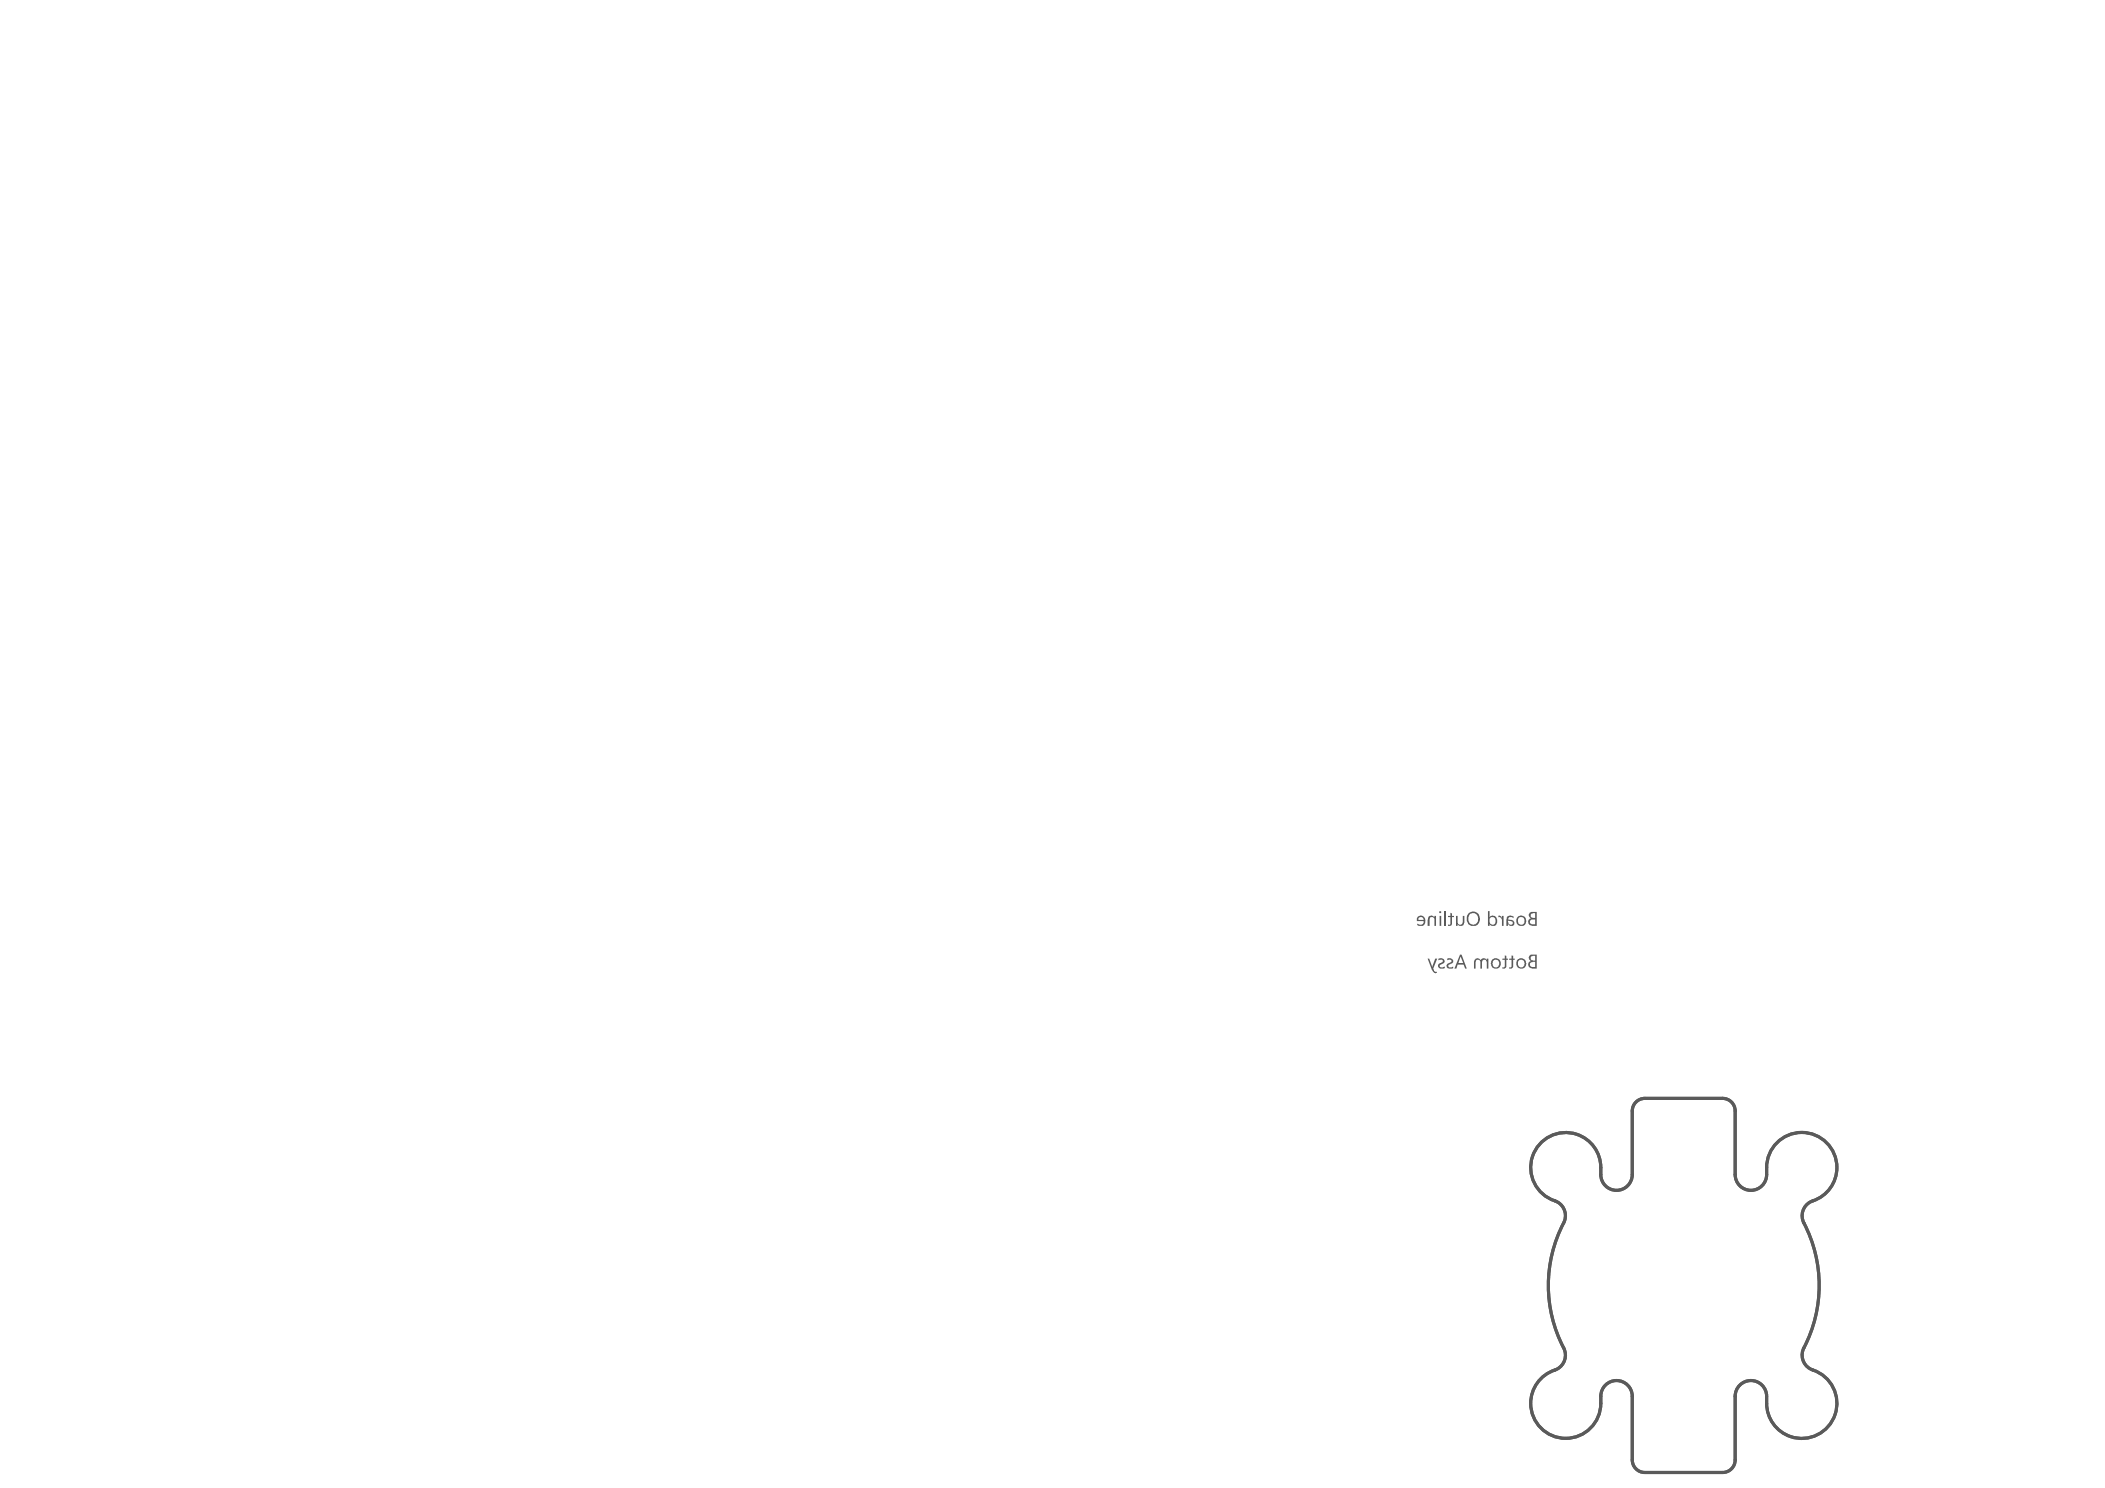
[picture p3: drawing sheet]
<svg xmlns="http://www.w3.org/2000/svg" width="297mm" height="210mm" viewBox="0 0 297 210" stroke-linecap="round" stroke-linejoin="round" font-family="sans-serif">
<path d="M230.3 156.7v9M232.1 154.9h11M244.9 156.7v9M225.9 164.7v1M249.3 164.7v1M225.9 197v1M230.3 197v8.9M244.9 197v8.9M249.3 197v1M232.1 207.7h11" fill="none" stroke="#5a5a5a" stroke-width=".44"/>
<g fill="#5a5a5a">
<path d="M211.4 129.2l.2-.1 .2 .2 .1 .2v-.3h.3v1.4h-.3v-.9l-.1-.2a.24 .24 0 0 0-.4-.1z"/>
<path d="M205.5 129.2h.2v.8a.37 .37 0 0 0 .4 .4 .37 .37 0 0 0 .3-.4v-.8h.2v.8a.52 .52 0 0 1-.3 .6 .52 .52 0 0 1-.6-.2v.2h-.2z"/>
<path d="M204.7 128.8l.2 .1v.3h.3v.2h-.3l-.1 1.1-.1 .1h-.4v-.2h.1a.23 .23 0 0 0 .3-.2v-.8h-.4v-.2h.4z"/>
<path d="M216 129l.1-.1 .5-.1v.7l-.4-.1a.31 .31 0 0 1-.2-.4zM215.9 129.9l.2-.2h.5v.7h-.3a.36 .36 0 0 1-.4-.1 .36 .36 0 0 1 0-.4zM215.8 128.8a.49 .49 0 0 0 .3 .7 .55 .55 0 0 0-.4 .7 .55 .55 0 0 0 .6 .4h.6v-2h-.8z"/>
<path d="M214.3 129.5a.51 .51 0 0 1 .8 .3 .51 .51 0 0 1-.6 .6l-.2-.1zM213.9 129.9a.75 .75 0 0 0 1.5 0 .75 .75 0 0 0-1.5 0z"/>
<path d="M212.8 129.9h.4a.27 .27 0 0 1 .2 .3 .27 .27 0 0 1-.2 .3 .27 .27 0 0 1-.3-.2zM212.7 129.3l-.1 .4v.9h.2v-.2a.49 .49 0 0 0 .6 .2 .49 .49 0 0 0 .3-.6l-.3-.2-.6-.1a.42 .42 0 0 1 .3-.4 .42 .42 0 0 1 .5 .2v-.2l-.4-.2z"/>
<path d="M210 128.5v2.1h.2v-.2a.64 .64 0 0 0 .8 .1 .64 .64 0 0 0 .3-.8 .64 .64 0 0 0-1.1-.3v-.9zM210.3 129.4a.53 .53 0 0 1 .7 .4 .53 .53 0 0 1-.5 .6l-.2-.1-.1-.2v-.5z"/>
<path d="M207.4 129a.8 .8 0 0 1 1.1 .2 .8 .8 0 0 1-.3 1.1 .77 .77 0 0 1-.9-.2 .77 .77 0 0 1 0-1zM207.1 128.9v.1a1.07 1.07 0 0 0 .5 1.6 1.04 1.04 0 0 0 1.1-.4 1.04 1.04 0 0 0 0-1.1 .96 .96 0 0 0-1.6-.2z"/>
</g>
<path d="M203.9 128.5v2.1" fill="none" stroke="#5a5a5a" stroke-width=".23"/>
<g fill="#5a5a5a">
<path d="M201.6 129.3a.51 .51 0 0 1 .8 .1v-.2h.2v1.4h-.2v-.8a.35 .35 0 0 0-.3-.4 .35 .35 0 0 0-.4 .4v.8h-.2v-.8z"/>
<path d="M203.1 128.7a.15 .15 0 0 0 .3 0 .15 .15 0 0 0-.3 0zM203.1 129.2v1.4h.3v-1.4z"/>
<path d="M200.2 129.5a.4 .4 0 0 1 .4-.1 .4 .4 0 0 1 .3 .4h-.7zM200 129.3l-.1 .2v.4h1a.5 .5 0 0 1-.3 .5 .5 .5 0 0 1-.6-.1v.2a.73 .73 0 0 0 1.1-.4 .73 .73 0 0 0-.8-.9z"/>
</g>
<path d="M232.1 154.9a1.77 1.77 0 0 0-1.8 1.8M243.1 154.9a1.77 1.77 0 0 1 1.8 1.8M225.9 164.7a4.9 4.9 0 0 0-7.8-4 4.9 4.9 0 0 0 1.3 8.7 2.22 2.22 0 0 1 1.2 3.1 19.1 19.1 0 0 0 0 17.6 2.22 2.22 0 0 1-1.2 3.2 4.9 4.9 0 0 0-1.3 8.7 4.9 4.9 0 0 0 7.8-4M225.9 165.7a2.22 2.22 0 0 0 2.2 2.2 2.22 2.22 0 0 0 2.2-2.2M244.9 165.7a2.22 2.22 0 0 0 2.2 2.2 2.22 2.22 0 0 0 2.2-2.2M249.3 164.7a5 5 0 0 1 4.6-4.9 5 5 0 0 1 5.3 4.1 5 5 0 0 1-3.7 5.6 2.22 2.22 0 0 0-.9 3 19.2 19.2 0 0 1-.2 18 2.22 2.22 0 0 0 1.4 2.8 5 5 0 0 1 1.3 8.7 5 5 0 0 1-7.8-4M225.9 197a2.22 2.22 0 0 1 2.2-2.3 2.22 2.22 0 0 1 2.2 2.3M244.9 197a2.22 2.22 0 0 1 2.2-2.3 2.22 2.22 0 0 1 2.2 2.3M230.3 205.9a1.77 1.77 0 0 0 1.8 1.8M244.9 205.9a1.77 1.77 0 0 1-1.8 1.8" fill="none" stroke="#5a5a5a" stroke-width=".44"/>
<path d="M230.3 156.7v9M232.1 154.9h11M244.9 156.7v9M225.9 164.7v1M249.3 164.7v1M225.9 197v1M230.3 197v8.9M244.9 197v8.9M249.3 197v1M232.1 207.7h11" fill="none" stroke="#5a5a5a" stroke-width=".14"/>
<g fill="#5a5a5a">
<path d="M213.3 134.8h.2v.4h.2v.2h-.2v1.1l-.2 .1h-.3v-.2a.21 .21 0 0 0 .2 0 .21 .21 0 0 0 .1-.2v-.8h-.3v-.2h.3z"/>
<path d="M212.3 134.8h.3v.4h.2v.2h-.2l-.1 1.1-.2 .1h-.3v-.2a.21 .21 0 0 0 .3 0 .21 .21 0 0 0 0-.2v-.8h-.3v-.2h.3z"/>
<path d="M208.1 135.3a.52 .52 0 0 1 .9 .2 .46 .46 0 0 1 .4-.3 .46 .46 0 0 1 .4 .3v-.3h.2v1.4h-.2v-.8a.34 .34 0 0 0-.3-.4 .34 .34 0 0 0-.4 .3v.9h-.2v-.9a.34 .34 0 0 0-.4-.3 .34 .34 0 0 0-.3 .4v.8h-.2v-1z"/>
<path d="M204.2 135.2a.49 .49 0 0 1 .6 0 .49 .49 0 0 1 .2 .6l-.4 .2a.24 .24 0 0 0-.2 .3 .24 .24 0 0 0 .3 .2l.4-.1v.2a.61 .61 0 0 1-1-.4l.1-.2 .4-.2a.24 .24 0 0 0 .2-.4 .24 .24 0 0 0-.4 0l-.2 .1z"/>
<path d="M203 135.2a.53 .53 0 0 1 .6 0 .53 .53 0 0 1 .2 .6l-.3 .2a.24 .24 0 0 0-.3 .2 .24 .24 0 0 0 .1 .3l.6-.1v.2a.62 .62 0 0 1-1-.4v-.1l.4-.3a.27 .27 0 0 0 .3-.3 .27 .27 0 0 0-.5-.1l-.1 .1z"/>
<path d="M201.5 135.2h.2l.4 1.2 .4-1.2h.3l-.6 1.4 .2 .4 .4 .1v.2a.58 .58 0 0 1-.7-.4z"/>
<path d="M216 135l.3-.2h.3v.7h-.5l-.1-.2zM215.9 135.9l.2-.2h.5v.7h-.5l-.2-.1zM215.8 134.8l-.1 .4 .3 .4a.51 .51 0 0 0-.4 .5 .51 .51 0 0 0 .5 .5h.8v-1.9h-.9z"/>
<path d="M214.3 135.6a.52 .52 0 0 1 .7-.1 .52 .52 0 0 1 0 .8 .5 .5 0 0 1-.7 0 .5 .5 0 0 1 0-.7zM213.9 135.9a.75 .75 0 0 0 1.5 0 .75 .75 0 0 0-1.5 0z"/>
<path d="M210.8 135.5a.54 .54 0 0 1 .7 .3 .54 .54 0 0 1-.6 .7 .75 .75 0 0 1-.1-1zM210.4 135.9a.74 .74 0 0 0 1.4 0 .74 .74 0 0 0-1.4 0z"/>
<path d="M206.1 134.9l.4 .9h-.7zM206 134.7l-.8 1.9h.3l.2-.5h.8l.3 .5h.2l-.8-1.9z"/>
</g>
<path d="M232.1 154.9a1.77 1.77 0 0 0-1.8 1.8M243.1 154.9a1.77 1.77 0 0 1 1.8 1.8M225.9 164.7a4.9 4.9 0 0 0-7.8-4 4.9 4.9 0 0 0 1.3 8.7 2.22 2.22 0 0 1 1.2 3.1 19.1 19.1 0 0 0 0 17.6 2.22 2.22 0 0 1-1.2 3.2 4.9 4.9 0 0 0-1.3 8.7 4.9 4.9 0 0 0 7.8-4M225.9 165.7a2.22 2.22 0 0 0 2.2 2.2 2.22 2.22 0 0 0 2.2-2.2M244.9 165.7a2.22 2.22 0 0 0 2.2 2.2 2.22 2.22 0 0 0 2.2-2.2M249.3 164.7a5 5 0 0 1 4.6-4.9 5 5 0 0 1 5.3 4.1 5 5 0 0 1-3.7 5.6 2.22 2.22 0 0 0-.9 3 19.2 19.2 0 0 1-.2 18 2.22 2.22 0 0 0 1.4 2.8 5 5 0 0 1 1.3 8.7 5 5 0 0 1-7.8-4M225.9 197a2.22 2.22 0 0 1 2.2-2.3 2.22 2.22 0 0 1 2.2 2.3M244.9 197a2.22 2.22 0 0 1 2.2-2.3 2.22 2.22 0 0 1 2.2 2.3M230.3 205.9a1.77 1.77 0 0 0 1.8 1.8M244.9 205.9a1.77 1.77 0 0 1-1.8 1.8" fill="none" stroke="#5a5a5a" stroke-width=".14"/>
</svg>
